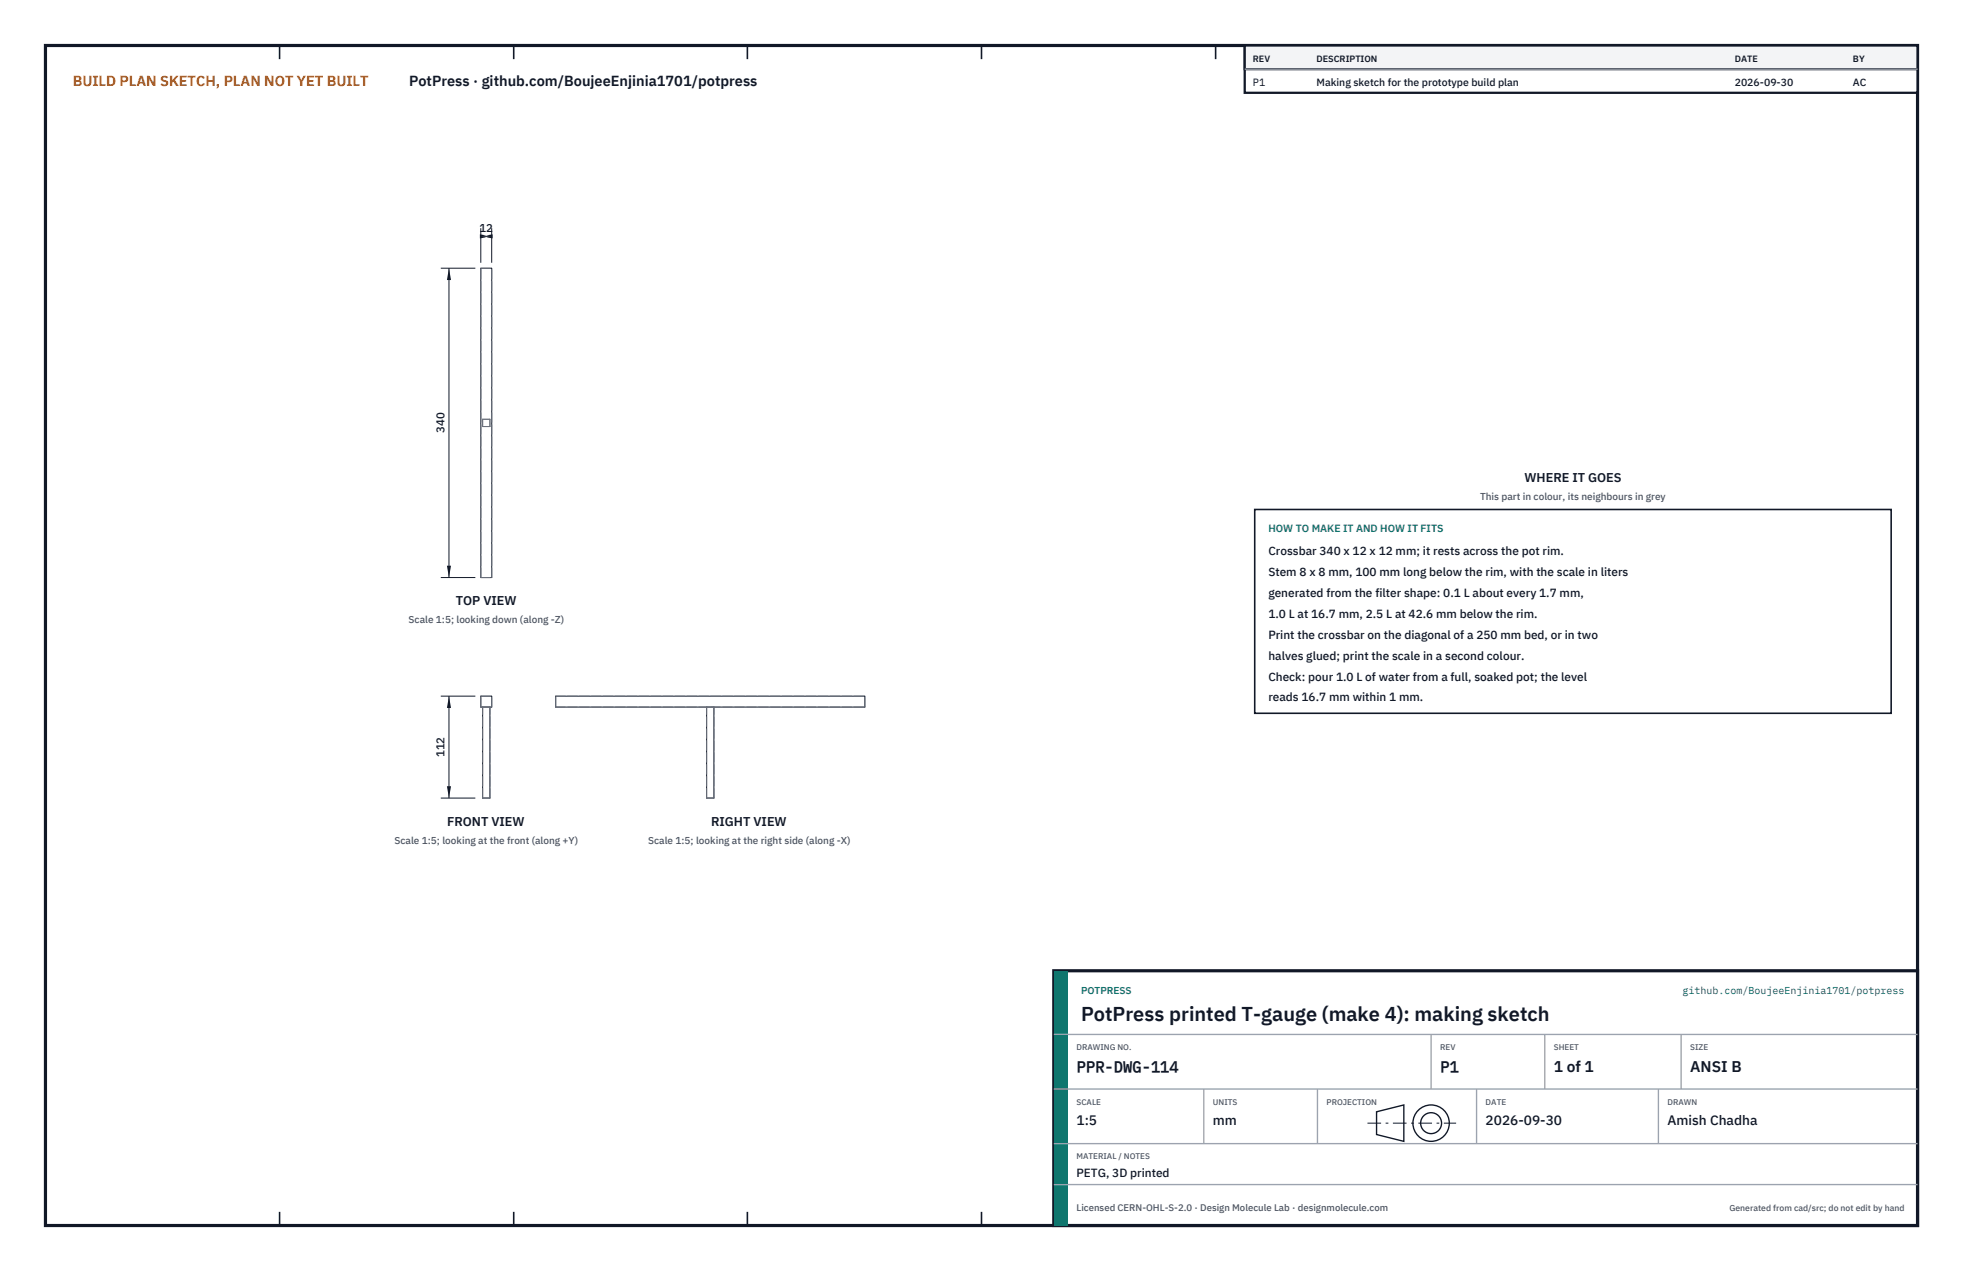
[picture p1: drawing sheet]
<svg xmlns="http://www.w3.org/2000/svg" width="432mm" height="279mm" viewBox="0 0 432 279" stroke-linecap="round" stroke-linejoin="round" font-family="sans-serif">
<defs><g id="words">
<text font-size="4.4" fill="#111827" x="237.8" y="224.4">PotPress printed T-gauge (make 4): making sketch</text>
<g font-size="3.4" fill="#111827">
<text x="236.8" y="235.6">PPR-DWG-114</text>
<text x="316.8" y="235.6">P1</text>
<text x="341.8" y="235.6">1 of 1</text>
<text x="371.8" y="235.6">ANSI B</text>
</g>
<text font-size="3.2" fill="#b45309" x="16" y="19">BUILD PLAN SKETCH, PLAN NOT YET BUILT</text>
<text font-size="3.2" fill="#111827" x="90" y="19">PotPress · github.com/BoujeeEnjinia1701/potpress</text>
<g font-size="3" fill="#111827">
<text x="236.8" y="247.2">1:5</text>
<text x="266.8" y="247.2">mm</text>
<text x="326.8" y="247.2">2026-09-30</text>
<text x="366.8" y="247.2">Amish Chadha</text>
</g>
<g font-size="2.8" fill="#111827">
<text x="335.3" y="106">WHERE IT GOES</text>
<text x="100.3" y="133">TOP VIEW</text>
<text x="98.3" y="181.5">FRONT VIEW</text>
<text x="156.4" y="181.5">RIGHT VIEW</text>
</g>
<g font-size="2.6" fill="#111827">
<text x="279" y="122">Crossbar 340 x 12 x 12 mm; it rests across the pot rim.</text>
<text x="279" y="126.6">Stem 8 x 8 mm, 100 mm long below the rim, with the scale in liters</text>
<text x="279" y="131.2">generated from the filter shape: 0.1 L about every 1.7 mm,</text>
<text x="279" y="135.8">1.0 L at 16.7 mm, 2.5 L at 42.6 mm below the rim.</text>
<text x="279" y="140.4">Print the crossbar on the diagonal of a 250 mm bed, or in two</text>
<text x="279" y="145">halves glued; print the scale in a second colour.</text>
<text x="279" y="149.6">Check: pour 1.0 L of water from a full, soaked pot; the level</text>
<text x="279" y="154.2">reads 16.7 mm within 1 mm.</text>
<text x="236.8" y="258.8">PETG, 3D printed</text>
</g>
<g font-size="2.5" fill="#111827">
<text x="105.5" y="51">12</text>
<text x="97.8" y="95.2" transform="rotate(-90 97.8 95.2)">340</text>
<text x="97.8" y="166.5" transform="rotate(-90 97.8 166.5)">112</text>
</g>
<g font-size="2.3" fill="#111827">
<text x="275.6" y="18.8">P1</text>
<text x="289.6" y="18.8">Making sketch for the prototype build plan</text>
<text x="381.6" y="18.8">2026-09-30</text>
<text x="407.6" y="18.8">AC</text>
</g>
<text font-size="2.3" fill="#0f766e" x="279" y="117">HOW TO MAKE IT AND HOW IT FITS</text>
<g font-size="2.2" fill="#4b5563">
<text x="325.6" y="110">This part in colour, its neighbours in grey</text>
<text x="89.9" y="137">Scale 1:5; looking down (along -Z)</text>
<text x="86.8" y="185.5">Scale 1:5; looking at the front (along +Y)</text>
<text x="142.6" y="185.5">Scale 1:5; looking at the right side (along -X)</text>
</g>
<g font-size="2.2" fill="#0f766e">
<text x="237.8" y="218.4">POTPRESS</text>
<text x="370.1" y="218.4">github.com/BoujeeEnjinia1701/potpress</text>
</g>
<text font-size="2.1" fill="#4b5563" x="236.8" y="266.2">Licensed CERN-OHL-S-2.0 · Design Molecule Lab · designmolecule.com</text>
<g font-size="2" fill="#111827">
<text x="275.6" y="13.6">REV</text>
<text x="289.6" y="13.6">DESCRIPTION</text>
<text x="381.6" y="13.6">DATE</text>
<text x="407.6" y="13.6">BY</text>
</g>
<text font-size="1.9" fill="#4b5563" x="380.4" y="266.2">Generated from cad/src; do not edit by hand</text>
<g font-size="1.8" fill="#4b5563">
<text x="236.8" y="230.8">DRAWING NO.</text>
<text x="316.8" y="230.8">REV</text>
<text x="341.8" y="230.8">SHEET</text>
<text x="371.8" y="230.8">SIZE</text>
<text x="236.8" y="242.8">SCALE</text>
<text x="266.8" y="242.8">UNITS</text>
<text x="291.8" y="242.8">PROJECTION</text>
<text x="326.8" y="242.8">DATE</text>
<text x="366.8" y="242.8">DRAWN</text>
<text x="236.8" y="254.8">MATERIAL / NOTES</text>
</g>
</g></defs>
<path d="M10 10h411.8v259.4h-411.8z" fill="none" stroke="#111827" stroke-width=".7" stroke-linecap="butt"/>
<g fill="none" stroke="#111827" stroke-width=".35">
<path d="M61.5 10v3M113 10v3M164.4 10v3M215.9 10v3M267.4 10v3M318.9 10v3M370.3 10v3M61.5 266.4v3M113 266.4v3M164.4 266.4v3M215.9 266.4v3M267.4 266.4v3"/>
<path d="M318.9 266.4v3M370.3 266.4v3"/>
</g>
<path d="M105.8 59h2.4v68h-2.4zM105.8 153h2.4v2.4h-2.4zM106.2 155.4v20h1.6v-20M122.2 153h68v2.4h-68zM155.4 155.4v20h1.6v-20" fill="none" stroke="#111727" stroke-width=".22"/>
<g fill="none" stroke="#6a7180" stroke-width=".22" stroke-dasharray="2.1 .5">
<path d="M105.8 59h2.4M106.2 93.8v-1.6M106.2 93.8h1.6M106.2 92.2h1.6M107.8 93.8v-1.6M105.8 127v-68M105.8 127h2.4M108.2 127v-68M105.8 155.4v-2.4M105.8 153h2.4M105.8 155.4h2.4M106.2 155.4h1.6"/>
<path d="M108.2 155.4v-2.4M122.2 155.4v-2.4M122.2 153h68M122.2 155.4h68M155.4 155.4h1.6M190.2 155.4v-2.4M106.2 175.4v-20M106.2 175.4h1.6M107.8 175.4v-20M155.4 175.4v-20M155.4 175.4h1.6M157 175.4v-20"/>
</g>
<path d="M105.8 50.2v7.6M105.8 52h2.4M108.2 50.2v7.6" fill="none" stroke="#111827" stroke-width=".22"/>
<path d="M105.8 52l2.6-.5v.9zM105.6 51.5v.9l2.6-.4z" fill="#111827"/>
<path d="M97 59h7.6M98.8 59v68M97 127h7.6" fill="none" stroke="#111827" stroke-width=".22"/>
<path d="M98.8 59l-.5 2.6h.9zM98.3 124.4h.9l-.4 2.6z" fill="#111827"/>
<path d="M97 153h7.6M98.8 153v22.4M97 175.4h7.6" fill="none" stroke="#111827" stroke-width=".22"/>
<path d="M98.8 153l-.5 2.6h.9zM98.3 172.8h.9l-.4 2.6z" fill="#111827"/>
<path d="M276 112h140v44.8h-140z" fill="#fff" stroke="#111827" stroke-width=".35"/>
<path d="M273.8 10h148v10.4h-148z" fill="#fff" stroke="#111827" stroke-width=".5"/>
<path d="M273.8 10h148v5.2h-148z" fill="#f3f4f6" stroke="#111827" stroke-width=".5"/>
<path d="M273.8 15.2h148" fill="none" stroke="#9ca3af" stroke-width=".3"/>
<path d="M231.8 213.4h190v56h-190z" fill="#fff" stroke="#111827" stroke-width=".7" stroke-linecap="butt"/>
<path d="M231.8 213.4h3v56h-3z" fill="#0f766e"/>
<path d="M231.8 227.4h190M231.8 239.4h190M264.8 239.4v12M289.8 239.4v12M314.8 227.4v12M324.8 239.4v12M339.8 227.4v12M364.8 239.4v12M369.8 227.4v12M231.8 251.4h190M231.8 260.4h190" fill="none" stroke="#9ca3af" stroke-width=".3"/>
<g fill="none" stroke="#111827" stroke-width=".3">
<path d="M302.8 244.4l6-1.5v8l-6-1.5z"/>
<circle cx="314.8" cy="246.9" r="4"/>
<circle cx="314.8" cy="246.9" r="2.3"/>
</g>
<path d="M300.8 246.9h19.5" fill="none" stroke="#111827" stroke-width=".22" stroke-dasharray="3 1 .6 1" stroke-linecap="butt"/>
<use href="#words"/>
</svg>
